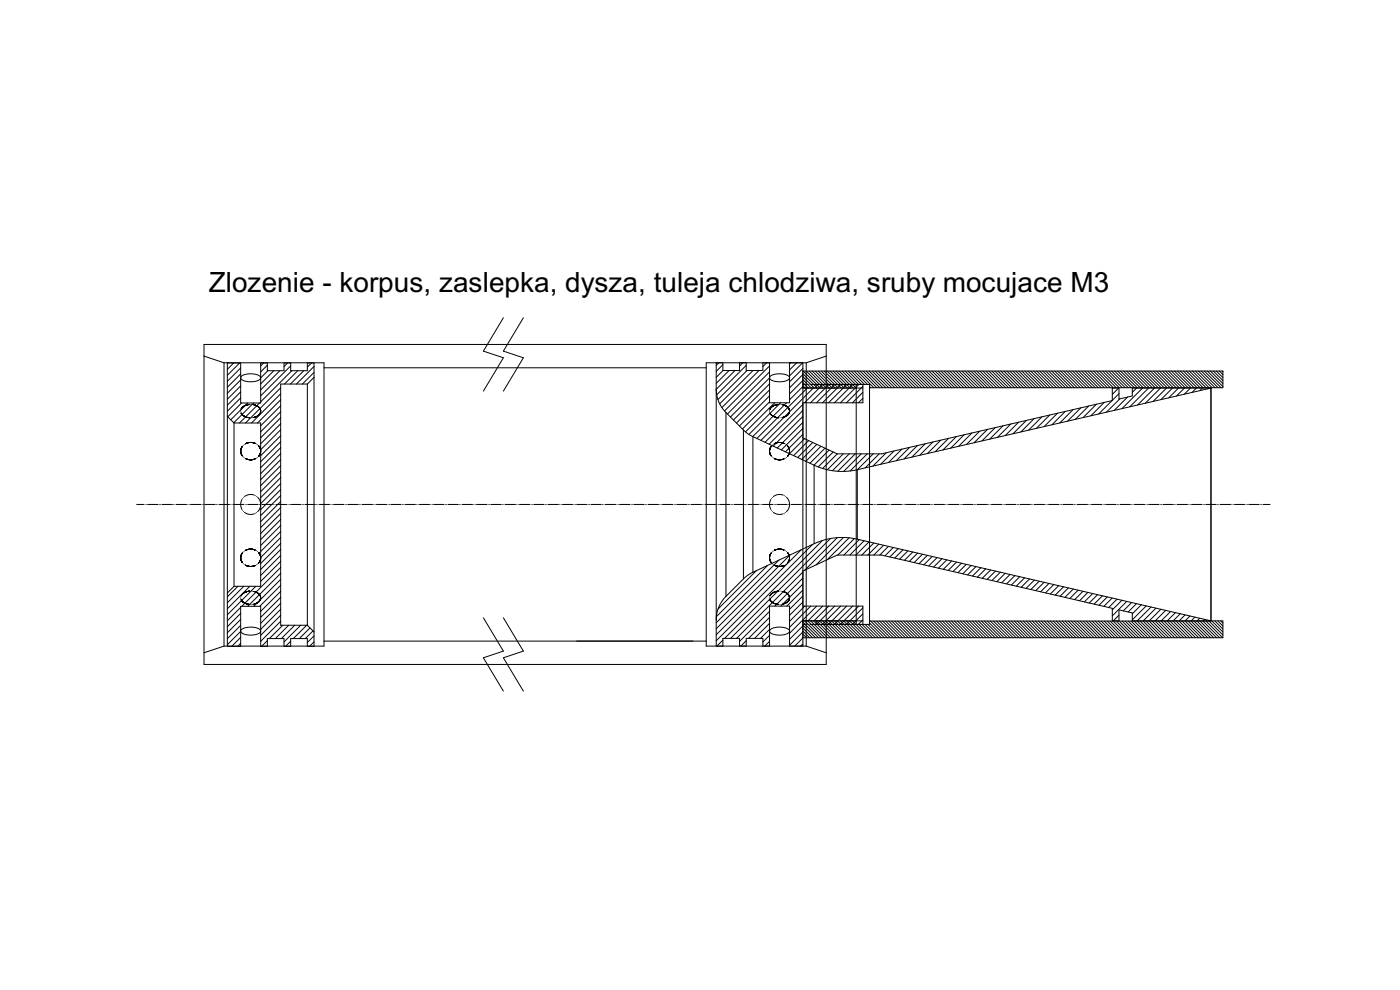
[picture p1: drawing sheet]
<svg xmlns="http://www.w3.org/2000/svg" width="420mm" height="297mm" viewBox="0 0 420 297" stroke-linecap="round" stroke-linejoin="round" font-family="sans-serif">
<defs><g id="words">
<text font-size="8.4" x="62.7" y="87.5">Zlozenie - korpus, zaslepka, dysza, tuleja chlodziwa, sruby mocujace M3</text>
</g></defs>
<g fill="none" stroke="#000" stroke-width=".3">
<path d="M151.1 95.3l-6 10.1 6 2-6 10M157.1 95.3l-6 10.1 6 2-6 10M61.2 103.4h186.8v96h-186.8zM61.2 106.9l6 2M67.2 108.9h30v85h-30M67.2 108.9v85M68.2 108.9h4v12h6v-12h2v2.3h5v-2.3h2v2.3h5v-2.3h2v85h-2v-2.3h-5v2.3h-2v-2.3h-5v2.3h-2v-12h-6v12h-4zM68.3 108.9l-.1 .1M70.1 108.9l-1.9 1.9M71.9 108.9l-3.7 3.7M72.2 110.4l-4 4M72.2 112.2l-4 4"/>
<path d="M72.2 114l-4 4M72.2 115.8l-4 4M72.2 117.6l-4 4M72.2 119.4l-4 4M72.5 112.9l1.3-.6 2-.1 1.8 .4 .6 .8-.3 .5-.8 .4-2.5 .2-2-.6-.4-.5zM79.1 108.9l-.9 .9M80.2 109.6l-2 2M80.4 111.2l-2.2 2.2M82.2 111.2l-4 4M84 111.2l-5.8 5.8M84.2 116.4l-10.5 10.5M84.2 118.2l-8.7 8.7"/>
<path d="M84.2 120l-6.9 6.9M86.3 108.9l-1.1 1.1M87.2 109.8l-9 9M87.6 111.2l-9.4 9.4M89.4 111.2l-4 4M91.2 111.2l-4 4M92.2 115.2v72.4M92.2 115.2h-8v72.4h8M93.5 108.9l-1.3 1.3M94.2 113.2l-2 2M94.2 110l-5.2 5.2M94.2 111.8l-3.4 3.4"/>
<path d="M97.2 110.4h114.7M214.9 116.7l.2 2 .6 1.8 .9 1.8 1.3 1.5M214.9 108.9v85M215.7 108.9l-.8 .7M216.9 108.9v2.3M216.9 109.4l-2 2M217 111.2l-2.1 2M218.8 111.2l-3.9 3.8M220.6 111.2l-5.7 5.6M221.9 108.9v2.3h-5M222.9 108.9l-1 .9M223.9 108.9v2.3h5.1v-2.3"/>
<path d="M223.9 109.6l-8.8 8.9M224.2 111.2l-8.7 8.7M226 111.2l-10 10M227.8 111.2l-11.1 11.1M230.1 108.9l-1.1 1.1M231 108.9v12h6v-12M231 118.8l-9.1 9M231 117l-10 9.9M231 115.2l-10.9 10.8M231 113.4l-11.8 11.7M231 111.6l-12.7 12.6M231 109.8l-13.6 13.5"/>
<path d="M231.2 112.9l1.3-.6 2-.1 1.8 .4 .5 .4 .2 .4-.4 .5-.8 .4-2.4 .2-2.1-.6-.3-.5zM237.3 108.9l-.3 .3M239.1 108.9l-2.1 2.1M240.9 108.9l-3.9 3.9M241 115.3h.9M241 108.9v85M241 116.4h18M241 116l-4 4M241 114.2l-4 4M241 112.4l-4 4M241 110.6l-4 4M241 111.3h126v5h-106"/>
<path d="M241 112.1l4.3 4.3M241 113l3.4 3.4M241 113.9l2.5 2.5M241 114.8l1.6 1.6M241 115.7l.7 .7M241.1 111.3l5.1 5.1M242 108.9h-30.1v85h30.1M242 108.9v85M242 111.3l5.1 5.1M242.3 116.4l-15.2 15.2M242.3 115.3h.1M242.7 115.3h.1"/>
<path d="M242.9 111.3l5.1 5.1M243.1 115.3h17.9v72h-17.9M243.8 111.3l5.1 5.1M244.1 116.4l-15.7 15.7M244.7 111.3l5.1 5.1M245 115.4v1M245.2 115.4l-.2 .2M245.6 111.3l5.1 5.1M246.5 111.3l5.1 5.1M247 115.4l-5.5 5.5M247.4 111.3l5.1 5.1M248 106.9l-6 2"/>
<path d="M248.3 111.3l5.1 5.1M248.7 115.4l-5.5 5.5M249.2 111.3l5 5.1M250.1 111.3l5 5.1M250.5 115.4l-5.5 5.5M251 111.3l5 5.1M251.9 111.3l5 5.1M252.3 115.4l-5.5 5.5M252.8 111.3l4.2 4.2M253.7 111.3l4 4M254.1 115.4l-5.5 5.5M254.6 111.3l4 4"/>
<path d="M255.5 111.3l4 4M255.9 115.4l-5.5 5.5M256.4 111.3l4 4M257 115.3v72M257.2 111.3l5.1 5M257.7 115.4l-5.5 5.5M258.1 111.3l5 5M259 115.4v5.5h-18M259 119.5l-1.4 1.4M259 117.7l-3.2 3.2M259 115.9l-5 5M259 111.3l5 5"/>
<path d="M259.9 111.3l5 5M260.8 111.3l5 5M261 115.9l.4 .4M261.7 111.3l5 5M262.6 111.3l5 5M263.5 111.3l5 5M264.4 111.3l5 5M265.3 111.3l5 5M266.2 111.3l5 5M267.1 111.3l5 5M268 111.3l5 5M268.9 111.3l5 5"/>
<path d="M269.8 111.3l5 5M270.7 111.3l5 5M271.6 111.3l5 5M272.5 111.3l5 5M273.4 111.3l5 5M274.3 111.3l5 5M275.2 111.3l5 5M276.1 111.3l5 5M277 111.3l5 5M277.9 111.3l5 5M278.8 111.3l5 5M279.7 111.3l5 5"/>
<path d="M280.6 111.3l5 5M281.5 111.3l5 5M282.4 111.3l5 5M283.3 111.3l5 5M284.2 111.3l5 5M285.1 111.3l5 5M286 111.3l5 5M286.9 111.3l5 5M287.8 111.3l5 5M288.7 111.3l5 5M289.6 111.3l5 5M290.5 111.3l5 5"/>
<path d="M291.4 111.3l5 5M292.3 111.3l5 5M293.2 111.3l5 5M294.1 111.3l5 5M295 111.3l5 5M295.9 111.3l5 5M296.8 111.3l5 5M297.7 111.3l5 5M298.6 111.3l5 5M299.5 111.3l5 5M300.4 111.3l5 5M301.3 111.3l5 5"/>
<path d="M302.2 111.3l5 5M303.1 111.3l5 5M304 111.3l5 5M304.9 111.3l5 5M305.8 111.3l5 5M306.7 111.3l5 5M307.6 111.3l5 5M308.5 111.3l5 5M309.4 111.3l5 5M310.3 111.3l5 5M311.2 111.3l5 5M312 111.3l5.1 5"/>
<path d="M312.9 111.3l5 5M313.8 111.3l5 5M314.7 111.3l5 5M315.6 111.3l5 5M316.5 111.3l5 5M317.4 111.3l5 5M318.3 111.3l5 5M319.2 111.3l5 5M320.1 111.3l5 5M321 111.3l5 5M321.9 111.3l5 5M322.8 111.3l5 5"/>
<path d="M323.7 111.3l5 5M324.6 111.3l5 5M325.5 111.3l5 5M326.4 111.3l5 5M327.3 111.3l5 5M328.2 111.3l5 5M329.1 111.3l5 5M330 111.3l5 5M330.9 111.3l5 5M331.8 111.3l5 5M332.7 111.3l5 5M333.6 111.3l5 5"/>
<path d="M333.9 116.4l-.1 .1M334.5 111.3l5 5M335.4 111.3l5 5M335.7 116.4l-1.9 1.9M335.8 118.1l-2 2M336.1 119.7l-4 4M336.3 111.3l5 5M337.2 111.3l5 5M338.1 111.3l5 5M338.4 119.1l-4 4M339 111.3l5 5M339.9 111.3l5 5"/>
<path d="M340.8 111.3l5 5M341.1 116.4l-1.3 1.3M341.7 111.3l5 5M342.6 111.3l5 5M342.9 116.4l-6.2 6.2M343.5 111.3l5 5M344.4 111.3l5 5M344.7 116.4l-5.6 5.7M345.3 111.3l5 5M346.2 111.3l5 5M346.5 116.4l-5.1 5.1M347.1 111.3l5 5"/>
<path d="M348 111.3l5 5M348.3 116.4l-4.6 4.6M348.9 111.3l5 5M349.8 111.3l5 5M350.1 116.4l-4 4M350.7 111.3l5 5M351.6 111.3l5 5M351.9 116.4l-3.5 3.5M352.5 111.3l5 5M353.4 111.3l5 5M353.7 116.4l-3 3M354.3 111.3l5 5"/>
<path d="M355.2 111.3l5 5M355.5 116.4l-2.4 2.4M356.1 111.3l5 5M357 111.3l5 5M357.3 116.4l-1.9 1.9M357.9 111.3l5 5M358.8 111.3l5 5M359.1 116.4l-1.3 1.3M359.7 111.3l5 5M360.6 111.3l5 5M360.9 116.4l-.8 .8M361.5 111.3l5 5"/>
<path d="M362.4 111.3l4.6 4.7M362.7 116.4l-.3 .3M363.3 111.3l3.7 3.8M363.4 116.3v70h-102.4M364.2 111.3l2.8 2.9M365.1 111.3l1.9 2M366 111.3l1 1.1M366.8 111.3l.2 .2M68.2 124.9l2 2M70.2 126.9h8v49h-8M70.2 126.9v49M72.2 135.2v.3"/>
<path d="M72.2 135.5l.1 .4M72.2 123.5v.1M72.2 135.1v.5M72.2 135.6l.1 .4M72.2 123.2h.1M72.3 134.8l-.1 .4M72.3 135.9l.3 .6M72.3 134.7l-.1 .4M72.3 136l.3 .6M72.4 123.9l.4 .6zM72.4 134.5l-.1 .2M72.4 134.4l-.1 .4"/>
<path d="M72.5 120.9l-4.1 4.1M72.6 134.2l-.2 .2M72.6 136.5l.1 .2M72.6 122.5l-.2 .3M72.6 134.1l-.2 .4M72.6 136.6l.1 .2M72.6 122.4l-.2 .4M72.7 134l-.1 .2M72.7 136.7v.1M72.7 133.9l-.1 .2M72.7 133.9v.1M72.8 122.2l-.2 .2"/>
<path d="M72.8 124.5l.1 .1M72.9 122.1l-.3 .4M72.9 124.6l.1 .1M72.9 122.1l-.1 .1M72.9 124.6l.7 .4M73 122l-.1 .1M73 124.7l.5 .3M73 137.1h.1M73 133.6h.1M73.3 137.3h.1M73.3 133.4h.1M73.5 121.7l-.5 .3"/>
<path d="M73.5 125l1.5 .3zM73.6 121.7l1.4-.3zM73.6 121.7l-.7 .4M73.6 133.2l.5-.2zM73.6 137.6l.4 .1zM74 137.7l1.9 .2M74.1 137.8l1.7 .1M74.3 120.9l-5 5M75.4 121.4h.1M75.4 125.4h.1M75.7 121.4h.1M75.8 125.3h-.1"/>
<path d="M75.8 132.8l-1.7 .2M75.8 137.9l.8-.2zM75.9 132.8l.7 .3zM75.9 132.8l-1.9 .2M76.1 120.9l-5.9 5.9M76.2 121.5l.5 .1zM76.6 121.6l.4 .1M76.7 121.6l.4 .2M77 133.2h.1M77 137.5h.1M77 121.7l.5 .3M77 125l-.9 .3"/>
<path d="M77.1 121.8l.3 .2M77.1 124.9l-.9 .4M77.3 133.5h.1M77.3 137.2h.1M77.4 122l.4 .3M77.4 124.7l-.3 .2M77.5 122l.3 .3M77.5 124.7l-.5 .3M77.6 133.7l.3 .4M77.6 133.8l.3 .4M77.8 122.3l.1 .2M77.8 124.4l-.4 .3"/>
<path d="M77.8 122.3l.1 .1M77.8 124.4l-.3 .3M77.8 124.3v.1M77.9 134.1l.2 .4M77.9 136.6l-.3 .4M77.9 122.4v.1M77.9 124.3l-.1 .1M77.9 120.9l-6 6M77.9 134.2l.1 .2M77.9 136.5l-.3 .5M77.9 122.5h.1M77.9 122.5l.1 .1"/>
<path d="M77.9 124.2v.1M78 122.5v.1M78 124.2l-.2 .1M78 136.3l-.1 .3M78 122.6l.1 .2M78 124.1l-.1 .1M78 134.4l.2 .4M78 136.3l-.1 .2M78 122.6l.1 .1M78 124.1v.1M78.1 134.5v.2M78.1 122.7l.1 .2"/>
<path d="M78.1 124l-.1 .1M78.1 122.8v.1M78.1 123.9l-.1 .2M78.1 134.7l.1 .4M78.1 136l-.1 .3M78.1 122.9l.1 .2M78.2 134.8v.4M78.2 135.9l-.2 .4M78.2 122.9v.1M78.2 123.7l-.1 .2M78.2 123v.3M78.2 123.7l-.1 .3"/>
<path d="M78.2 123.1v.2M78.2 135.1v.5M78.2 135.6l-.1 .4M78.2 135.2v.1M78.2 135.5v.4M78.2 123.3v.2M78.2 123.5v.2M78.2 135.4v.1M78.2 123.4v.3M84.2 121.8l-6 6M84.2 123.5l-6 6M84.2 125.3l-6 6"/>
<path d="M84.2 127.1l-6 6M84.2 128.9l-6 6M84.2 130.7l-6 6M84.2 132.5l-6 6M84.2 134.3l-6 6M84.2 136.1l-6 6M84.2 137.9l-6 6M84.2 139.7l-6 6M217.9 123.8l5.2 5.2M217.9 123.8v55.1M223.1 129l1.3 1.1 1.6 .9M223.1 129v44.7"/>
<path d="M226 131l18.3 8.6M226 131v40.7M231 120.6l-8.2 8.1M231 135.2v.3M231 135.5v.4M231 123.5v.1M231 135.1v.5M231 135.6v.4M231 123.2h.1M231 134.8v.4M231 135.9l.2 .4M231 134.7v.4"/>
<path d="M231 136l.2 .3M231.1 123.9v.1M231.1 123.9l.1 .2M231.1 122.7v.1M231.1 124l.1 .1M231.1 134.5l-.1 .2M231.2 134.4l-.2 .4M231.2 136.3l.3 .5zM231.2 122.6l-.1 .1M231.2 124.1v.1M231.2 122.6l-.1 .2M231.2 122.5v.1"/>
<path d="M231.2 124.2l.1 .1M231.3 124.3l.1 .1M231.4 122.3l-.2 .2M231.4 124.4l.1 .1M231.5 122.2l-.1 .1M231.5 124.5l.2 .2M231.5 133.9l-.4 .6zM231.5 124.5l.3 .2M231.7 137.1h.1M231.7 133.6h.1M231.7 122l-.2 .2M231.7 124.7l.5 .3"/>
<path d="M231.8 122l-.3 .2M231.8 124.7l.3 .2M232 137.3h.1M232 133.4h.1M232.1 121.8l-.3 .2M232.1 124.9l.4 .2M232.2 121.7l-.5 .3M232.2 125l.2 .1M232.5 137.6h.1M232.5 133.1h.1M232.4 137.6l1.3 .3 1.4-.1M232.4 121.6l-.2 .1"/>
<path d="M232.4 125.1l.8 .2M232.5 120.9l-8.8 8.7M232.5 137.6l1.2 .3 1.3-.1M232.5 121.6l-.4 .2M232.5 125.1l.7 .2M233.2 121.4l-.7 .2M233.2 125.3h.5M233.2 121.4l-.8 .2M233.7 121.4h-.5M234.1 121.4h.1M234.1 125.4h.1M234.3 120.9l-9.5 9.4"/>
<path d="M234.5 121.4h.1M234.5 125.3h.1M234.9 121.4l.2 .1M234.9 121.5h.1M235 132.9l.3 .1M235 132.9l-1.3-.1-1.2 .3M235 121.5l.6 .2M235 125.2l-.1 .1M235.1 133l.3 .1M235.1 133l-1.4-.2-1.3 .3M235.1 121.5l.5 .2M235.1 125.2l-.2 .1"/>
<path d="M235.3 137.7l-.3 .1M235.4 137.7l-.3 .1M235.6 121.7l.4 .2M235.6 121.7l.5 .2M235.7 133.2h.1M235.7 137.5h.1M236 133.5h.1M236 121.9l.3 .2M236 124.8l-1 .4M236 137.2h.1M236.1 120.9l-10.2 10.1M236.1 121.9l.3 .3"/>
<path d="M236.1 124.8l-1 .4M236.3 133.7l.1 .1M236.3 133.8l.5 .6M236.3 122.1l.1 .1M236.3 124.6l-.3 .2M236.4 133.8l.4 .7M236.4 136.9l-.1 .1M236.4 122.2h.1M236.4 124.5l-.3 .3M236.4 122.2l.1 .1M236.4 124.5l-.1 .1M236.4 124.5h.1"/>
<path d="M236.5 122.3l.3 .4M236.5 124.4l-.1 .1M236.5 122.3l.3 .5M236.6 124.3l-.1 .1M236.8 134.4l.1 .4M236.8 134.5l.1 .2M236.8 122.7l.1 .2M236.8 124l-.2 .3M236.8 122.8l.1 .1M236.8 123.9l-.2 .4M236.8 123.9v.1M236.9 134.7v.4"/>
<path d="M236.9 136l-.5 .9M236.9 122.9v.2M236.9 123.8l-.1 .1M236.9 134.8v.4M236.9 135.9l-.6 1.1M236.9 122.9v.1M236.9 123v.1M236.9 123.1v.1M236.9 123.1l.1 .2M236.9 123.6l-.1 .3M236.9 135.1v.5M236.9 135.6v.4"/>
<path d="M236.9 123.2v.1M236.9 123.5v.3M236.9 135.2l.1 .1M236.9 135.5v.4M236.9 123.3v.2M236.9 123.5h.1M237 135.4l-.1 .1M237 123.4l-.1 .2M241 131.4l10.2 4.8M241 130.3l-5.3 5.3M241 128.5l-6.5 6.5M241 126.7l-7.7 7.7"/>
<path d="M241 124.9l-9 8.9M241 123.1l-10.2 10.2M241 121.3l-11.4 11.4M241.5 131.6l-4.6 4.5M242.7 132.2l-4.5 4.5M243.9 132.8l-4.5 4.5M244.3 139.6l3.2 1.1 3.2 .6 3.3 .1 3.3-.5M244.3 139.6v23.5M245.1 133.3l-4.5 4.5M246.4 133.9l-4.6 4.5M247.6 134.5l-4.5 4.5M248.8 135l-4.5 4.6"/>
<path d="M250 135.6l-4.4 4.5M251.2 136.2h13.4l69.2-16v-3.8h2v3.3l4-.9v-2.4h23.6l-106.1 24.5M251.3 136.2l-4.4 4.4M253.1 136.2l-4.8 4.7M254.9 136.2l-5.1 5M256.7 136.2l-5.3 5.2M258.5 136.2l-5.3 5.2M260.3 136.2l-5.2 5.1M262.1 136.2l-4.8 4.7M263.9 136.2l-4.3 4.2M266 135.8l-4 4.1M268.3 135.3l-4 4"/>
<path d="M270.7 134.8l-4.1 4M273 134.2l-4 4M275.3 133.7l-4 4M277.7 133.2l-4 4M280 132.6l-4 4M282.3 132.1l-4 4M284.7 131.5l-4 4M287 131l-4 4M289.3 130.5l-4 4M291.7 129.9l-4 4M294 129.4l-4 4M296.3 128.8l-4 4"/>
<path d="M298.7 128.3l-4 4M301 127.8l-4 4M303.4 127.2l-4 4M305.7 126.7l-4 4M308 126.1l-4 4M310.4 125.6l-4 4M312.7 125.1l-4 4M315 124.5l-4 4M317.4 124l-4 4M319.7 123.4l-4 4M322 122.9l-4 4M324.4 122.4l-4 4"/>
<path d="M326.7 121.8l-4 4M329.1 121.3l-4.1 4M331.4 120.7l-4 4.1M333.7 120.2l-4 4M41 151.4h2.1M43.5 151.4h.1M43.9 151.4h.1M44.3 151.4h3.1M47.8 151.4h.1M48.2 151.4h.1M48.6 151.4h3.1M52.1 151.4h.1"/>
<path d="M52.5 151.4h.1M52.9 151.4h3.1M56.4 151.4h.1M56.8 151.4h.1M57.2 151.4h3.1M60.7 151.4h.1M61.1 151.4h.1M61.5 151.4h3.1M65 151.4h.1M65.4 151.4h.1M65.8 151.4h3.1M69.3 151.4h.1"/>
<path d="M69.7 151.4h.1M70.1 151.4h3.1M72.6 149.9l-.4 1.5 .4 1.4M72.8 153.2h.1M72.8 149.5h.1M73.1 153.5h.1M73.1 149.2v.1M73.4 153.7l1.4 .6 1.5-.2M73.6 151.4h.1M73.9 151.4h.1M74.3 151.4h3.2M76.3 148.6l-1.5-.2-1.4 .6"/>
<path d="M76.7 148.7h.1M76.7 154h.1M77 148.9v.1M77 153.8h.1M77.3 149.2l.7 1 .2 1.2M77.9 151.4h.1M78.2 151.4l-.2 1.1-.7 1M78.2 151.4h.1M78.6 151.4h3.2M82.1 151.4h.1M82.5 151.4h.1M82.9 151.4h3.2"/>
<path d="M84.2 141.5l-6 6M84.2 143.3l-6 6M84.2 145.1l-6 6M84.2 146.9l-6 6M84.2 148.7l-6 6M84.2 150.5l-6 6M84.2 152.3l-6 6M84.2 154.1l-6 6M84.2 155.9l-6 6M84.2 157.7l-6 6M84.2 159.5l-6 6M86.4 151.4h.1"/>
<path d="M86.8 151.4h.1M87.2 151.4h3.1M90.7 151.4h.1M91.1 151.4h.1M91.5 151.4h3.1M95 151.4h.1M95.4 151.4h.1M95.8 151.4h3.1M99.3 151.4h.1M99.7 151.4h.1M100.1 151.4h3.1M103.6 151.4h.1"/>
<path d="M104 151.4h.1M104.4 151.4h3.1M107.9 151.4h.1M108.3 151.4h.1M108.7 151.4h3.1M112.2 151.4h.1M112.6 151.4h.1M113 151.4h3.1M116.5 151.4h.1M116.9 151.4h.1M117.3 151.4h3.1M120.8 151.4h.1"/>
<path d="M121.2 151.4h.1M121.6 151.4h3.1M125.1 151.4h.1M125.4 151.4h.1M125.8 151.4h3.2M129.4 151.4h.1M129.7 151.4h.1M130.1 151.4h3.2M133.6 151.4h.1M134 151.4h.1M134.4 151.4h3.1M137.9 151.4h.1"/>
<path d="M138.3 151.4h.1M138.7 151.4h3.1M142.2 151.4h.1M142.6 151.4h.1M143 151.4h3.1M146.5 151.4h.1M146.9 151.4h.1M147.3 151.4h3.1M150.8 151.4h.1M151.2 151.4h.1M151.6 151.4h3.1M155.1 151.4h.1"/>
<path d="M155.5 151.4h.1M155.9 151.4h3.1M159.4 151.4h.1M159.8 151.4h.1M160.2 151.4h3.1M163.7 151.4h.1M164.1 151.4h.1M164.5 151.4h3.1M168 151.4h.1M168.4 151.4h.1M168.8 151.4h3.1M172.3 151.4h.1"/>
<path d="M172.7 151.4h.1M173.1 151.4h3.1M176.6 151.4h.1M176.9 151.4h.1M177.3 151.4h3.2M180.8 151.4h.1M181.2 151.4h.1M181.6 151.4h3.2M185.1 151.4h.1M185.5 151.4h.1M185.9 151.4h3.1M189.4 151.4h.1"/>
<path d="M189.8 151.4h.1M190.2 151.4h3.1M193.7 151.4h.1M194.1 151.4h.1M194.5 151.4h3.1M198 151.4h.1M198.4 151.4h.1M198.8 151.4h3.1M202.3 151.4h.1M202.7 151.4h.1M203.1 151.4h3.1M206.6 151.4h.1"/>
<path d="M207 151.4h.1M207.4 151.4h3.1M210.9 151.4h.1M211.3 151.4h.1M211.7 151.4h3.1M215.2 151.4h.1M215.6 151.4h.1M216 151.4h3.1M219.5 151.4h.1M219.9 151.4h.1M220.3 151.4h3.1M223.8 151.4h.1"/>
<path d="M224.2 151.4h.1M224.6 151.4h3.1M228.1 151.4h.1M228.4 151.4h.1M228.8 151.4h3.2M231.3 149.9l-.3 1.5 .3 1.4M231.6 153.2h.1M231.6 149.5h.1M231.8 153.5h.1M231.8 149.2v.1M232.1 153.7l1.4 .6 1.6-.2M232.3 151.4h.1"/>
<path d="M232.7 151.4h.1M233.1 151.4h3.2M235.1 148.6l-1.6-.2-1.4 .6M235.4 148.7h.1M235.4 154h.1M235.7 148.9v.1M235.7 153.8h.1M236 149.2l.7 1 .3 1.2-.3 1.1-.7 1M236.6 151.4h.1M237 151.4h.1M237.4 151.4h3.1M240.9 151.4h.1"/>
<path d="M241.3 151.4h.1M241.7 151.4h3.1M245.2 151.4h.1M245.6 151.4h.1M246 151.4h3.1M249.5 151.4h.1M249.9 151.4h.1M250.3 151.4h3.1M253.8 151.4h.1M254.2 151.4h.1M254.6 151.4h3.1M257.3 140.9h.1"/>
<path d="M257.3 140.9v20.9M258.1 151.4h.1M258.5 151.4h.1M258.9 151.4h3.1M262.4 151.4h.1M262.8 151.4h.1M263.2 151.4h3.1M266.7 151.4h.1M267.1 151.4h.1M267.5 151.4h3.1M271 151.4h.1M271.4 151.4h.1"/>
<path d="M271.8 151.4h3.1M275.3 151.4h.1M275.7 151.4h.1M276.1 151.4h3.1M279.6 151.4h.1M279.9 151.4h.1M280.3 151.4h3.2M283.8 151.4h.1M284.2 151.4h.1M284.6 151.4h3.2M288.1 151.4h.1M288.5 151.4h.1"/>
<path d="M288.9 151.4h3.1M292.4 151.4h.1M292.8 151.4h.1M293.2 151.4h3.1M296.7 151.4h.1M297.1 151.4h.1M297.5 151.4h3.1M301 151.4h.1M301.4 151.4h.1M301.8 151.4h3.1M305.3 151.4h.1M305.7 151.4h.1"/>
<path d="M306.1 151.4h3.1M309.6 151.4h.1M310 151.4h.1M310.4 151.4h3.1M313.9 151.4h.1M314.3 151.4h.1M314.7 151.4h3.1M318.2 151.4h.1M318.6 151.4h.1M319 151.4h3.1M322.5 151.4h.1M322.9 151.4h.1"/>
<path d="M323.3 151.4h3.1M326.8 151.4h.1M327.2 151.4h.1M327.6 151.4h3.1M331.1 151.4h.1M331.4 151.4h.1M331.8 151.4h3.2M335.3 151.4h.1M335.7 151.4h.1M336.1 151.4h3.2M339.6 151.4h.1M340 151.4h.1"/>
<path d="M340.4 151.4h3.1M343.9 151.4h.1M344.3 151.4h.1M344.7 151.4h3.1M348.2 151.4h.1M348.6 151.4h.1M349 151.4h3.1M352.5 151.4h.1M352.9 151.4h.1M353.3 151.4h3.1M356.8 151.4h.1M357.2 151.4h.1"/>
<path d="M357.6 151.4h3.1M361.1 151.4h.1M361.5 151.4h.1M361.9 151.4h3.1M365.4 151.4h.1M365.8 151.4h.1M366.2 151.4h3.1M369.7 151.4h.1M370.1 151.4h.1M370.5 151.4h3.1M374 151.4h.1M374.4 151.4h.1"/>
<path d="M374.8 151.4h3.1M378.3 151.4h.1M378.7 151.4h.1M379.1 151.4h2.1M70.2 175.9l-2 2M71.4 175.9l-3.2 3.2M72.2 167.4l.1 .5M72.2 167.4l.1 .4M72.2 179.5v.1M72.2 179.2h.1M72.3 167l-.1 .4M72.3 167.8l.3 .8"/>
<path d="M72.3 167.9l.4 .8M72.3 166.7v.3M72.4 180h.1M72.4 166.6l-.1 .4M72.4 178.7h.1M72.5 166.4l-.1 .2M72.5 178.6l-.1 .1M72.5 166.3l-.2 .4M72.5 178.5l-.1 .2M72.5 178.5v.1M72.6 178.5h-.1M72.6 168.6l.1 .2z"/>
<path d="M72.6 178.4v.1M72.7 178.3l-.2 .2M72.7 178.3l-.1 .1M72.7 178.2v.1M72.7 165.9l-.2 .5zM73 169.1h.1M73 165.6h.1M73.1 178l-.4 .3M73.1 177.9l-.4 .3M73.2 175.9l-5 5M73.3 177.8l-.2 .2M73.3 169.3h.1"/>
<path d="M73.3 165.4h.1M73.3 177.8l-.2 .1M73.6 165.2l.5-.2zM74 177.5l-.7 .3M74.1 177.5l.9-.1zM74.1 177.5l-.8 .3M75 175.9l-6.8 6.8M75.4 177.4h.1M75.7 177.4h.1M75.8 164.8l-1.7 .2M75.9 164.8l.7 .3zM75.9 164.8l-1.9 .2"/>
<path d="M76.2 177.5l.5 .1zM76.6 169.7l-1.5 .3-1.5-.4 1.5 .4 1.5-.3M76.6 177.6l.6 .3M76.7 177.6l.6 .3M76.8 175.9l-8.6 8.6M77 165.2h.1M77 169.5h.1M77.2 177.9l.4 .2M77.3 165.5h.1M77.3 169.2h.1M77.3 177.9l.3 .2M77.6 178.1v.1"/>
<path d="M77.6 165.7l.3 .4zM77.6 178.1l.1 .1M77.6 178.2l.5 .6M77.7 168.9l-.1 .1zM77.7 178.2l.4 .6M77.8 166.1l.3 .6M77.9 166.1l.2 .5M77.9 168.5l-.3 .4M78 168.4l-.3 .5M78.1 168.2l-.1 .2M78.1 166.6l.1 .4M78.1 168.1l-.2 .4"/>
<path d="M78.1 178.8l.1 .2M78.1 179.9v.1M78.1 166.7l.1 .3M78.1 178.8l.1 .1M78.1 179.9l-.1 .2M78.2 178.9v.2M78.2 179.8l-.1 .1M78.2 167.9l-.1 .2M78.2 179v.1M78.2 179.7l-.1 .2M78.2 167.8l-.1 .4M78.2 167v.2"/>
<path d="M78.2 179.1v.2M78.2 179.7h.1M78.2 167v.3M78.2 179.1v.1M78.2 179.6v.2M78.2 179.6v.1M78.2 179.2v.1M78.2 179.5v.1M78.2 167.2v.2M78.2 179.3v.1M78.2 167.4v.4M78.2 179.4v.1"/>
<path d="M78.2 167.4v.5M78.2 179.4v.2M84.2 161.3l-6 6M84.2 163.1l-6 6M84.2 164.9l-6 6M84.2 166.7l-6 6M84.2 168.5l-6 6M84.2 170.3l-11.6 11.6M84.2 172l-9.8 9.9M84.2 173.8l-8 8.1M84.2 175.6l-6.2 6.3M84.2 177.4l-6 6"/>
<path d="M84.2 179.2l-6 6M217.9 178.9l-1.3 1.6-.9 1.7-.6 1.8-.2 2M223.1 173.7l-5.2 5.2M226 171.7l-1.5 .9-1.4 1.1M227 171.2l-11.5 11.5M230.4 169.6l-15.4 15.4M231 167.4v.5M231 167.4v.4M231 179.5v.1M231 179.2h.1M231 167.8l.1 .4M231 167.9l.1 .2"/>
<path d="M231.1 166.7l-.1 .7M231.1 180h.1M231.1 166.6l-.1 .8M231.1 168.1l.1 .4M231.1 168.2l.1 .2M231.2 168.4l.3 .4zM231.3 178.5l-.2 .3zM231.3 166.1l-.2 .5M231.3 166.1l-.2 .6M231.5 165.9l-.2 .2zM231.6 178.1l-.3 .4M231.6 178.1l-.4 .4"/>
<path d="M231.7 169.1h.1M231.7 165.6h.1M231.9 177.9l-.3 .2M232 169.3h.1M232 165.4h.1M232.3 165.2l.9-.4zM232.3 169.6l.9 .3zM233.2 164.9l1-.1 1.1 .2M233.2 177.4l-1.3 .5M233.2 164.8h1.1l1.1 .3M233.7 177.4h-.5M233.7 168.1l-18.8 18.8"/>
<path d="M234.1 177.4h.1M234.5 177.4h.1M234.9 177.5h.2M234.9 177.5h.1M235 169.8l-1.8 .1M235 177.5l.6 .2M235.1 169.8l-1.9 .1M235.1 177.5l.5 .2M235.3 169.7l-.3 .1M235.4 169.7l-.3 .1M235.6 177.7l.3 .1M235.7 165.2h.1"/>
<path d="M235.7 169.5h.1M235.9 177.8l.3 .2M235.9 177.8l.3 .3M236 165.5h.1M236 169.2h.1M236.2 178l.5 .5M236.2 178.1l.4 .4M236.3 165.7l.1 .2M236.3 165.8l.1 .1M236.4 165.9l.2 .2M236.6 166.1l.1 .2M236.6 166.1l.1 .3"/>
<path d="M236.6 178.5h.1M236.7 178.5v.1M236.7 166.3l.2 .7M236.7 178.5l.1 .2M236.7 166.4l.2 .6M236.7 178.6l.1 .1M236.8 178.7l.1 .3M236.8 168.2l-.5 .8M236.8 178.7l.1 .2M236.8 168.1l-.5 .9M236.9 178.9v.2M236.9 179.8l-.1 .3"/>
<path d="M236.9 179v.1M236.9 179.7l-.1 .3M236.9 167l.1 .4M236.9 179.1v.2M236.9 179.7h.1M236.9 167l.1 .3M236.9 179.1v.1M236.9 179.6v.2M236.9 179.6v.1M236.9 179.2l.1 .1M236.9 179.5v.1M236.9 179.3l.1 .1"/>
<path d="M237 167.4l-.2 .8M237 179.4l-.1 .1M237 167.4l-.2 .7M237 179.4l-.1 .2M237.1 166.5l-22.2 22.2M240.5 164.9l-25.6 25.6M241 171.3l10.2-4.8h13.4l69.2 16v3.8h2v-3.3l4 .9v2.4h27.2M241 178.8l-4 4M241 177l-4.9 4.9M241 175.2l-6.7 6.7M241 173.4l-8.5 8.5M241 171.6l-19.9 19.9"/>
<path d="M243.8 163.4l-28.9 28.9M244.3 163.1l-18.3 8.6M246.8 162.2l-29.3 29.3M249.2 161.6l-29.9 29.9M251.3 161.3l-9.8 9.8M253.1 161.3l-8.2 8.2M254.8 161.4l-6.5 6.5M256.4 161.6l-5 4.9M257.3 161.8l-3.3-.5-3.3 .1-3.2 .6-3.2 1.1M257.3 161.8l106.1 24.5M257.9 161.9l-4.7 4.6M259.3 162.3l-4.3 4.2"/>
<path d="M260.8 162.6l-4 3.9M262.3 162.9l-3.7 3.6M263.7 163.3l-3.3 3.2M265.2 163.6l-3 2.9M266.6 163.9l-2.6 2.6M268.1 164.3l-2.5 2.5M269.6 164.6l-2.6 2.5M271 164.9l-2.5 2.5M272.5 165.3l-2.5 2.5M273.9 165.6l-2.5 2.5M275.4 166l-2.5 2.5M276.8 166.3l-2.5 2.5"/>
<path d="M278.3 166.6l-2.5 2.5M279.8 167l-2.5 2.5M281.2 167.3l-2.5 2.5M282.7 167.6l-2.5 2.5M284.1 168l-2.5 2.5M285.6 168.3l-2.5 2.5M287.1 168.7l-2.5 2.5M288.5 169l-2.5 2.5M290 169.3l-2.5 2.5M291.4 169.7l-2.5 2.5M292.9 170l-2.5 2.5M294.4 170.3l-2.5 2.5"/>
<path d="M295.8 170.7l-2.5 2.5M297.3 171l-2.5 2.5M298.7 171.3l-2.5 2.5M300.2 171.7l-2.5 2.5M301.7 172l-2.5 2.5M303.1 172.4l-2.5 2.5M304.6 172.7l-2.5 2.5M306 173l-2.5 2.5M307.5 173.4l-2.5 2.5M309 173.7l-2.5 2.5M310.4 174l-2.5 2.5M311.9 174.4l-2.5 2.5"/>
<path d="M313.3 174.7l-2.5 2.5M314.8 175.1l-2.5 2.5M316.3 175.4l-2.5 2.5M317.7 175.7l-2.5 2.5M319.2 176.1l-2.5 2.5M320.6 176.4l-2.5 2.5M322.1 176.7l-2.5 2.5M323.6 177.1l-2.5 2.5M325 177.4l-2.5 2.5M326.5 177.7l-2.5 2.6M327.9 178.1l-2.5 2.5M329.4 178.4l-2.5 2.5"/>
<path d="M330.9 178.8l-2.5 2.5M332.3 179.1l-2.5 2.5M333.8 179.4l-2.5 2.5M335.2 179.8l-2.5 2.5M67.2 193.9l-6 2M72.2 182.3l-4 4M72.2 184l-4 4M72.2 185.8l-4 4M72.2 187.6l-4 4M72.2 189.4l-4 4M72.2 191.2l-2.7 2.7M72.2 193l-.9 .9"/>
<path d="M72.4 180l.1 .1M72.4 180.1l.1 .1M72.5 188.9l1.4-.6 2-.1 1.7 .4 .6 .8-.3 .5-.8 .4-2.5 .2-2-.6-.4-.5zM72.5 180.1l.1 .2M72.5 180.2l.1 .1M72.6 180.3h.1M72.6 180.3l.1 .1M72.7 180.4v.1M72.7 180.4l.4 .3M72.7 180.5l.4 .3M73.1 180.7l.2 .2M73.1 180.8l.2 .1"/>
<path d="M73.3 180.9l.7 .3M73.3 180.9l.8 .3M74 181.2l1 .2zM75.4 181.4h.1M75.8 181.3h-.1M76.1 181.3l.6-.2zM77 181l-.4 .1M77.1 180.9l-.4 .2M77.2 180.8l-.2 .2M77.3 180.8l-.2 .1M77.6 180.6l-.4 .2M77.6 180.6l-.3 .2"/>
<path d="M77.6 180.6h.1M77.7 180.5l-.1 .1M77.9 180.3l-.3 .3M77.9 180.3l-.2 .2M78 180.1l-.1 .2M78.1 180l-.2 .3M80.2 192.2l-1.7 1.7M84.2 181l-6 6M84.2 182.8l-6 6M84.2 184.6l-6 6M84.2 186.4l-6 6M84.8 187.6l-4 4"/>
<path d="M86.6 187.6l-4 4M87.2 192.4l-1.5 1.5M88.4 187.6l-4 4M90.2 187.6l-5 5M92 187.6l-4 4M92.2 187.6l2 2M93 188.4l-3.2 3.2M93.9 189.3l-2.3 2.3M94.2 190.8l-2 2M94.2 192.6l-1.3 1.3M97.2 192.4h114.7M145.1 185.4l6 10-6 2 6 10"/>
<path d="M151.1 185.4l6 10-6 2 6 10M216.9 193.9v-2.4h5v2.4M216.9 192.1l-1.8 1.8M223.9 193.9v-2.4h5.1v2.4M223.9 192.2l-1.6 1.7M231 193.9v-12h6v12M231 192.4l-1.5 1.5M231 190.6l-2 2M231 188.8l-2.8 2.7M231 187l-4.6 4.5M231 185.2l-6.4 6.3M231 183.4l-9.1 9"/>
<path d="M231.1 180l.5 .6M231.2 188.9l1.3-.6 2-.1 1.8 .4 .7 .8-.4 .5-.8 .4-2.4 .2-2.1-.6-.3-.5zM231.2 180.1l.4 .5M231.6 180.6l.3 .2M231.9 180.8l.2 .1M231.9 180.8l.3 .2M232.1 180.9l1.1 .4M232.2 181l1 .3M233.2 181.3l.5 .1M233.2 181.3h.5M234.1 181.4h.1M234.5 181.3h.1"/>
<path d="M235 181.2l-.1 .1M235.1 181.2l-.2 .1M235.6 181l-.6 .2M235.6 181l-.5 .2M235.9 180.9l-.3 .1M236.2 180.7l-.3 .2M236.7 180.2l-.5 .5M236.7 180.1l-.5 .6M236.8 180.1l-.1 .1M236.8 180l-.1 .1M241 181.9h18v5.5M241 186.3h18"/>
<path d="M241 187.3h.9M241 193.2l-.7 .7M241 191.4l-2.5 2.5M241 189.6l-4 4M241 187.8l-4 4M241 180.6l-4 4M241 186.7l4.6 4.6M241 187.6l3.7 3.7M241 188.5l2.8 2.8M241 189.3l2 2M241 190.2l1.1 1.1M241 191.1l.2 .2"/>
<path d="M241.5 186.3l5 5M241.5 181.9l-4.5 4.5M242 193.9l6 2M242.3 187.3h.1M242.4 186.3l5 5M242.7 187.3h.1M243.3 186.3l5 5M243.3 181.9l-6.3 6.3M244.2 186.3l5 5M245.1 186.3l5 5M245.1 181.9l-8.1 8.1M246 186.3l5 5"/>
<path d="M246.9 186.3l5 5M246.9 181.9l-4.4 4.4M247.7 186.3l5.1 5M248.6 186.3l5.1 5M248.7 181.9l-4.4 4.4M249.5 186.3l5.1 5M250.4 186.3l5.1 5M250.5 181.9l-5.5 5.5v-1.1M251.3 186.3l5.1 5M252.2 186.3l5.1 5M252.3 181.9l-5.5 5.5M253.1 186.3l5.1 5"/>
<path d="M254 186.3l5.1 5M254.1 181.9l-5.5 5.5M254.9 186.3l5.1 5M255.8 186.3l5.1 5M255.9 181.9l-5.5 5.5M256.7 186.3l.3 .2M257.7 181.9l-5.5 5.5M257.8 187.3l4 4M258.7 187.3l4 4M259 186l-1.4 1.4M259 184.2l-3.2 3.2M259 182.4l-5 5"/>
<path d="M259.6 187.3l4 4M260.5 187.3l4 4M261 186.9l4.4 4.4M261.3 186.3l5 5M262.2 186.3l5 5M263.1 186.3l5 5M264 186.3l5 5M264.9 186.3l5 5M265.8 186.3l5 5M266.7 186.3l5 5M267.6 186.3l5 5M268.5 186.3l5 5"/>
<path d="M269.4 186.3l5 5M270.3 186.3l5 5M271.2 186.3l5 5M272.1 186.3l5 5M273 186.3l5 5M273.9 186.3l5 5M274.8 186.3l5 5M275.7 186.3l5 5M276.6 186.3l5 5M277.5 186.3l5 5M278.4 186.3l5 5M279.3 186.3l5 5"/>
<path d="M280.2 186.3l5 5M281.1 186.3l5 5M282 186.3l5 5M282.9 186.3l5 5M283.8 186.3l5 5M284.7 186.3l5 5M285.6 186.3l5 5M286.5 186.3l5 5M287.4 186.3l5 5M288.3 186.3l5 5M289.2 186.3l5 5M290.1 186.3l5 5"/>
<path d="M291 186.3l5 5M291.9 186.3l5 5M292.7 186.3l5.1 5M293.6 186.3l5.1 5M294.5 186.3l5 5M295.4 186.3l5 5M296.3 186.3l5 5M297.2 186.3l5 5M298.1 186.3l5 5M299 186.3l5 5M299.9 186.3l5 5M300.8 186.3l5 5"/>
<path d="M301.7 186.3l5 5M302.6 186.3l5 5M303.5 186.3l5 5M304.4 186.3l5 5M305.3 186.3l5 5M306.2 186.3l5 5M307.1 186.3l5 5M308 186.3l5 5M308.9 186.3l5 5M309.8 186.3l5 5M310.7 186.3l5 5M311.6 186.3l5 5"/>
<path d="M312.5 186.3l5 5M313.4 186.3l5 5M314.3 186.3l5 5M315.2 186.3l5 5M316.1 186.3l5 5M317 186.3l5 5M317.9 186.3l5 5M318.8 186.3l5 5M319.7 186.3l5 5M320.6 186.3l5 5M321.5 186.3l5 5M322.4 186.3l5 5"/>
<path d="M323.3 186.3l5 5M324.2 186.3l5 5M325.1 186.3l5 5M326 186.3l5 5M326.9 186.3l5 5M327.8 186.3l5 5M328.7 186.3l5 5M329.6 186.3l5 5M330.5 186.3l5 5M331.4 186.3l5 5M332.3 186.3l5 5M333.2 186.3l5 5"/>
<path d="M334.1 186.3l5 5M335 186.3l5 5M335.8 184.6l-1.7 1.7M335.9 186.3l5 5M336.7 180.1l-2.9 2.9M336.8 186.3l5 5M337.7 186.3l5 5M338.2 180.4l-4.4 4.4M338.6 186.3l5 5M339.5 186.3l5 5M339.6 180.8l-2.5 2.5M340.4 186.3l5 5"/>
<path d="M341.1 181.1l-2.5 2.5M341.3 186.3l5 5M342.2 186.3l5 5M342.5 181.5l-2.7 2.7M343.1 186.3l5 5M344 186.3l5 5M344 181.8l-4.2 4.2M344.9 186.3l5 5M345.5 182.1l-4.2 4.2M345.8 186.3l5 5M346.7 186.3l5 5M346.9 182.5l-3.8 3.8"/>
<path d="M347.5 186.3l5.1 5M348.4 182.8l-3.5 3.5M348.4 186.3l5.1 5M349.3 186.3l5 5M349.8 183.1l-3.1 3.2M350.2 186.3l5 5M351.1 186.3l5 5M351.3 183.5l-2.8 2.8M352 186.3l5 5M352.8 183.8l-2.5 2.5M352.9 186.3l5 5M353.8 186.3l5 5"/>
<path d="M354.2 184.2l-2.1 2.1M354.7 186.3l5 5M355.6 186.3l5 5M355.7 184.5l-1.8 1.8M356.5 186.3l5 5M357.1 184.8l-1.4 1.5M357.4 186.3l5 5M358.3 186.3l5 5M358.6 185.2l-1.1 1.1M359.2 186.3l5 5M360.1 185.5l-.8 .8M360.1 186.3l5 5"/>
<path d="M361 186.3l5 5M361.5 185.8l-.4 .5M361.9 186.3l5 5M362.8 186.3l4.2 4.2M363 186.2l-.1 .1M363.7 186.3l3.3 3.3M364.6 186.3l2.4 2.4M365.5 186.3l1.5 1.5M366.4 186.3l.6 .6M367 186.3v5h-126"/>
</g>
<use href="#words"/>
</svg>
